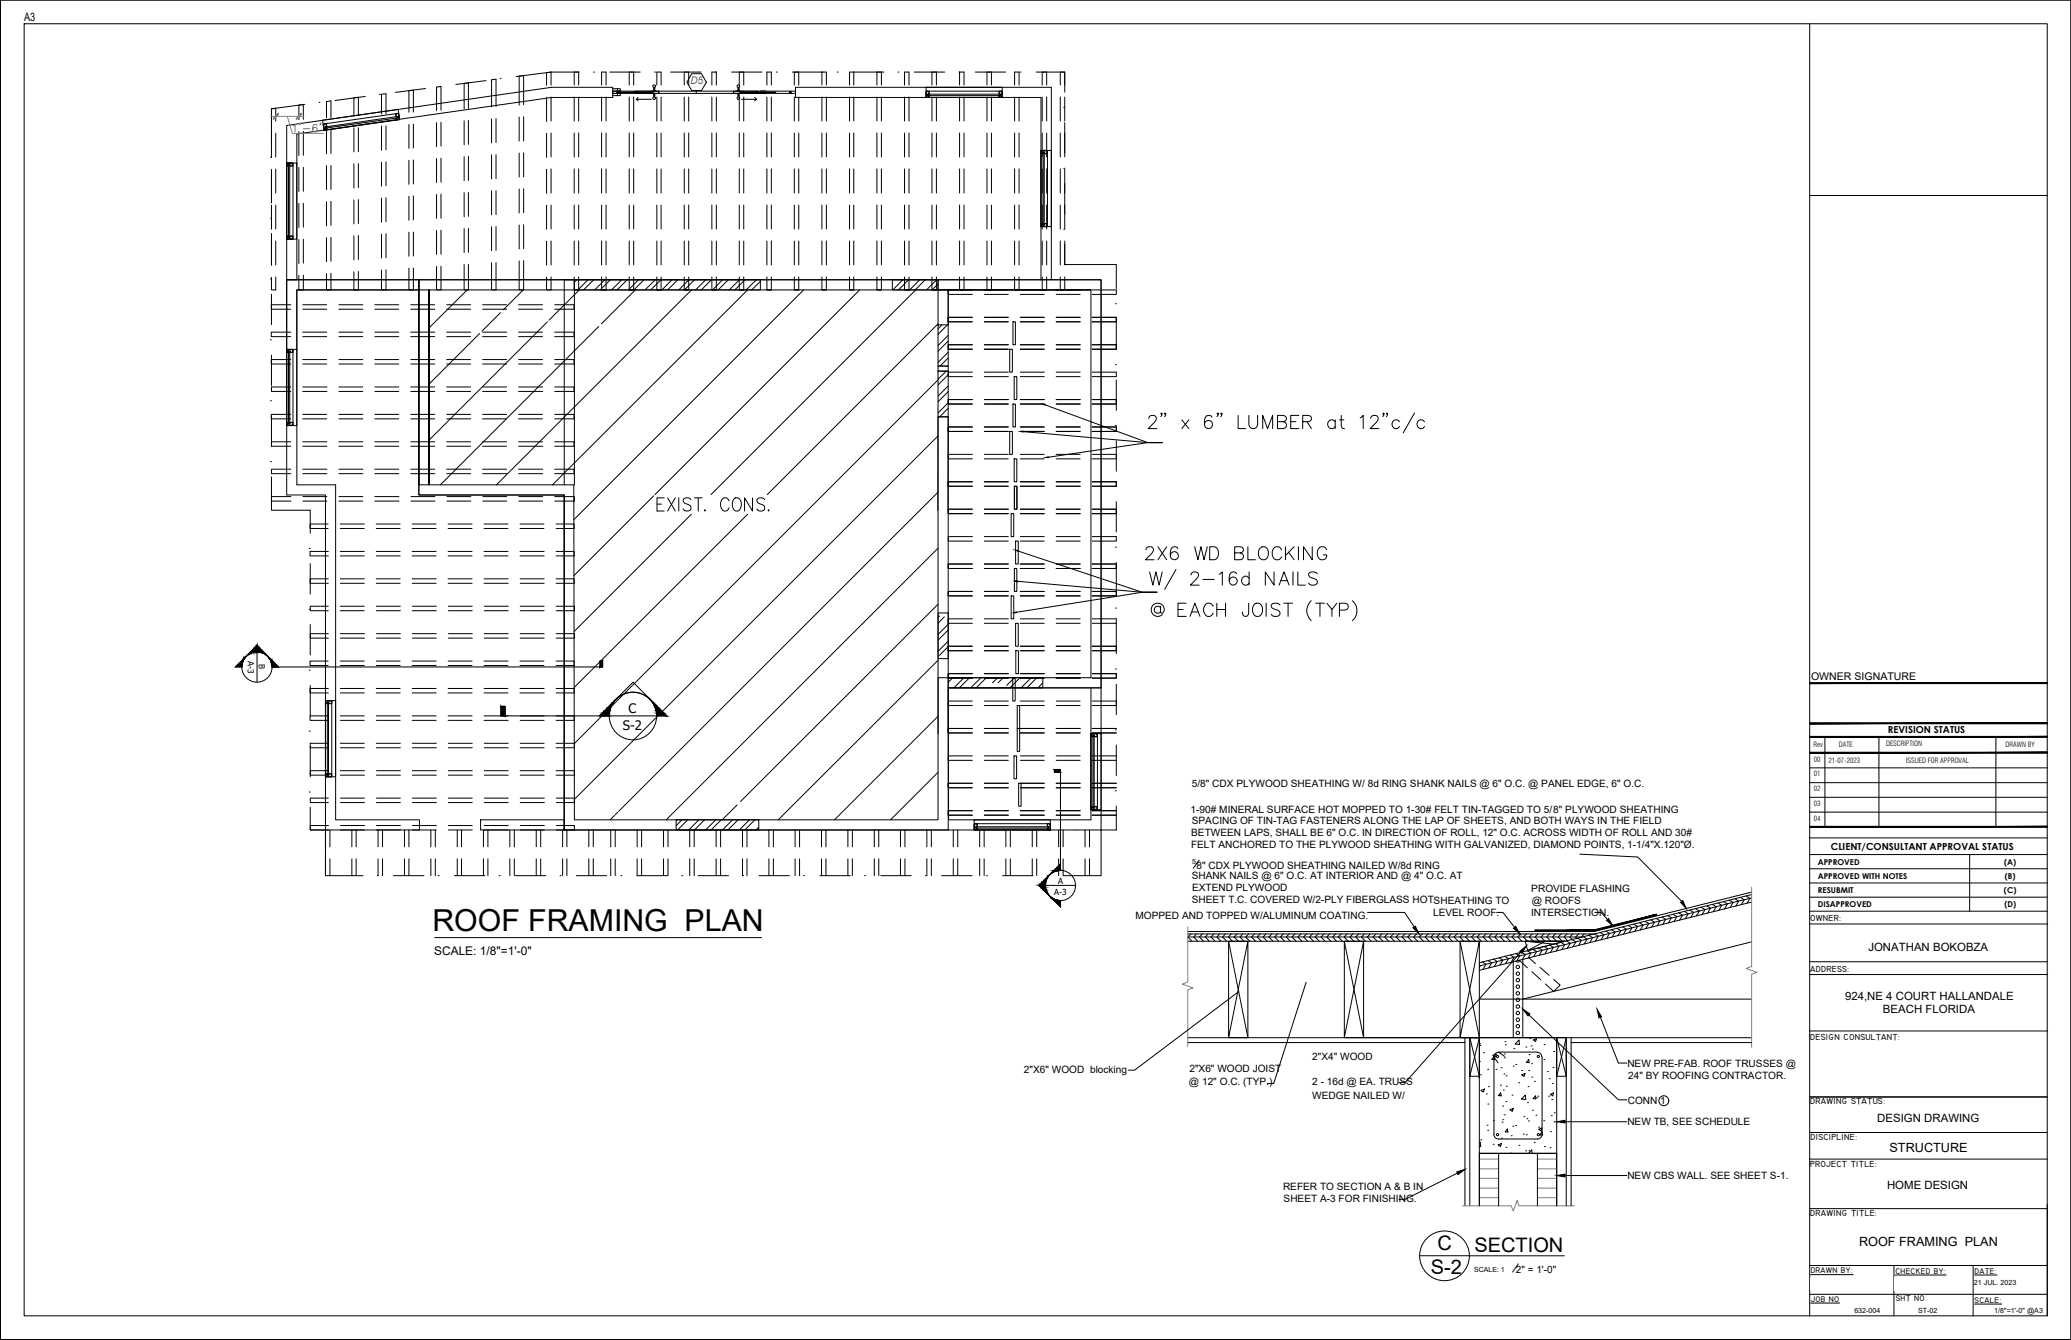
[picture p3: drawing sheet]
<svg xmlns="http://www.w3.org/2000/svg" width="432mm" height="279mm" viewBox="0 0 432 279" stroke-linecap="round" stroke-linejoin="round" font-family="sans-serif">
<defs><g id="words">
<text font-size="6.3" x="90.2" y="194.1">ROOF FRAMING PLAN</text>
<g font-size="4.2">
<text x="299.7" y="260.7">C</text>
<text x="307.4" y="261">SECTION</text>
<text x="298.3" y="265.7">S-2</text>
</g>
<g font-size="2.7">
<text x="131.1" y="148.7">C</text>
<text x="129.9" y="152.2">S-2</text>
</g>
<g font-size="2.6">
<text x="394" y="240.1">STRUCTURE</text>
<text x="387.6" y="259.8">ROOF FRAMING PLAN</text>
</g>
<text font-size="2.5" x="90.5" y="199.2">SCALE: 1/8&quot;=1'-0&quot;</text>
<g font-size="2.4">
<text x="5" y="4.4">A3</text>
<text x="389.6" y="198.3">JONATHAN BOKOBZA</text>
<text x="384.7" y="208.4">924,NE 4 COURT HALLANDALE</text>
<text x="392.6" y="211.3">BEACH FLORIDA</text>
<text x="391.4" y="233.9">DESIGN DRAWING</text>
<text x="393.4" y="247.8">HOME DESIGN</text>
</g>
<text font-size="2.2" fill="#636466" x="143.9" y="17.6">D5</text>
<text font-size="2.2" x="377.6" y="141.9">OWNER SIGNATURE</text>
<g font-size="2.1">
<text x="248.5" y="164.1">5/8&quot; CDX PLYWOOD SHEATHING W/ 8d RING SHANK NAILS @ 6&quot; O.C. @ PANEL EDGE, 6&quot; O.C.</text>
<text x="248.2" y="169.5">1-90# MINERAL SURFACE HOT MOPPED TO 1-30# FELT TIN-TAGGED TO 5/8&quot; PLYWOOD SHEATHING</text>
<text x="248.5" y="171.8">SPACING OF TIN-TAG FASTENERS ALONG THE LAP OF SHEETS, AND BOTH WAYS IN THE FIELD</text>
<text x="248.3" y="176.9">FELT ANCHORED TO THE PLYWOOD SHEATHING WITH GALVANIZED, DIAMOND POINTS, 1-1/4&quot;X.120&quot;Ø.</text>
<text x="248.4" y="174.4">BETWEEN LAPS, SHALL BE 6&quot; O.C. IN DIRECTION OF ROLL, 12&quot; O.C. ACROSS WIDTH OF ROLL AND 30#</text>
<text x="248.5" y="183.3">SHANK NAILS @ 6&quot; O.C. AT INTERIOR AND @ 4&quot; O.C. AT</text>
<text x="248.5" y="185.8">EXTEND PLYWOOD</text>
<text x="249.5" y="181.3">8&quot; CDX PLYWOOD SHEATHING NAILED W/8d RING</text>
<text x="319.3" y="186">PROVIDE FLASHING</text>
<text x="236.7" y="191.6">MOPPED AND TOPPED W/ALUMINUM COATING.</text>
<text x="248.5" y="188.4">SHEET T.C. COVERED W/2-PLY FIBERGLASS HOTSHEATHING TO</text>
<text x="298.8" y="191.1">LEVEL ROOF.</text>
<text x="319.2" y="191.1">INTERSECTION.</text>
<text x="319.4" y="188.5">@ ROOFS</text>
<text x="273.6" y="221.1">2&quot;X4&quot; WOOD</text>
<text x="213.5" y="223.7">2&quot;X6&quot; WOOD blocking</text>
<text x="247.9" y="226.1">@ 12&quot; O.C. (TYP.)</text>
<text x="248" y="223.6">2&quot;X6&quot; WOOD JOIST</text>
<text x="273.6" y="226.1">2 - 16d @ EA. TRUSS</text>
<text x="339.3" y="222.5">NEW PRE-FAB. ROOF TRUSSES @</text>
<text x="339.5" y="225">24&quot; BY ROOFING CONTRACTOR.</text>
<text x="273.6" y="229.1">WEDGE NAILED W/</text>
<text x="339.4" y="230.1">CONN 1</text>
<text x="339.3" y="234.7">NEW TB, SEE SCHEDULE</text>
<text x="339.3" y="245.9">NEW CBS WALL. SEE SHEET S-1.</text>
<text x="267.5" y="248">REFER TO SECTION A &amp; B IN</text>
<text x="267.6" y="250.6">SHEET A-3 FOR FINISHING.</text>
<text x="316.1" y="265.4">2&quot; = 1'-0&quot;</text>
</g>
<g font-size="2">
<text x="393.6" y="152.9">REVISION STATUS</text>
<text x="381.7" y="177.2">CLIENT/CONSULTANT APPROVAL STATUS</text>
</g>
<g font-size="1.8">
<text x="377.4" y="192.1">OWNER:</text>
<text x="377.4" y="202.6">ADDRESS:</text>
<text x="377.4" y="216.8">DESIGN CONSULTANT:</text>
<text x="377.4" y="230.3">DRAWING STATUS:</text>
<text x="377.5" y="237.6">DISCIPLINE:</text>
<text x="377.4" y="243.3">PROJECT TITLE:</text>
<text x="377.4" y="253.5">DRAWING TITLE:</text>
</g>
<g font-size="1.7">
<text x="51.7" y="137.8" transform="rotate(90 51.7 137.8)">A-3</text>
<text x="53.9" y="138.4" transform="rotate(90 53.9 138.4)">B</text>
<text x="220.6" y="184.2">A</text>
<text x="379" y="183.2">APPROVED WITH NOTES</text>
<text x="379" y="180.3">APPROVED</text>
<text x="417.9" y="180.3">(A)</text>
<text x="418" y="183.2">(B)</text>
<text x="219.8" y="186.5">A-3</text>
<text x="379" y="186.1">RESUBMIT</text>
<text x="379" y="189.1">DISAPPROVED</text>
<text x="417.8" y="186.2">(C)</text>
<text x="417.9" y="189.1">(D)</text>
<text x="377.5" y="265.5">DRAWN BY:</text>
<text x="395.2" y="265.6">CHECKED BY:</text>
<text x="411.7" y="265.6">DATE:</text>
<text x="377.5" y="271.4">JOB NO</text>
<text x="395.3" y="271.3">SHT NO</text>
<text x="411.7" y="271.6">SCALE:</text>
</g>
<g font-size="1.5">
<text x="378.1" y="155.7">Rev</text>
<text x="383.4" y="155.8">DATE</text>
<text x="393.2" y="155.6">DESCRIPTION</text>
<text x="418.2" y="155.7">DRAWN BY</text>
<text x="378.2" y="161.9">01</text>
<text x="378.2" y="158.9">00</text>
<text x="381.2" y="159.1">21-07-2023</text>
<text x="397.4" y="159.1">ISSUED FOR APPROVAL</text>
<text x="378.2" y="165">02</text>
<text x="378.2" y="168">03</text>
<text x="378.2" y="171.1">04</text>
<text x="248.5" y="180.2">5</text>
<text x="307.3" y="265.1">SCALE: 1</text>
<text x="377.4" y="268">A.S</text>
<text x="395" y="268">S.A</text>
<text x="411.6" y="267.9">21 JUL. 2023</text>
<text x="386.6" y="273.8">632-004</text>
<text x="399.9" y="273.8">ST-02</text>
<text x="415.8" y="273.8">1/8&quot;=1'-0&quot; @A3</text>
</g>
</g></defs>
<!-- layer: PDF5_DIMS -->
<g fill="none" stroke="#000" stroke-width=".21">
<path d="M250 179.3l-1.2 1.8M329.4 178.1l12.1 .6 9.1 9.3M247.7 195.4h82.2M247.7 196.3h78.7M247.7 194.7h84.7M248.3 194.7l-.6 .7 .8 .9M249.5 194.7l-.6 .7 .8 .9M250.7 194.7l-.6 .7 .9 .9M251.9 194.7l-.6 .7 .8 .9M253.1 194.7l-.6 .7 .9 .9M254.3 194.7l-.6 .7 .9 .9M255.5 194.7l-.6 .7 .9 .9"/>
<path d="M256.2 196.3l4 20.1M256.7 194.7l-.6 .7 .9 .9M257.9 194.7l-.6 .7 .9 .9M259.1 194.7l-.6 .7 .9 .9M260.2 196.3v20.1h-4v-20.1h4l-4 20.1M260.4 194.7l-.7 .7 .9 .9M261.5 194.7l-.6 .7 .9 .9M262.8 194.7l-.7 .7 .9 .9M263.9 194.7l-.5 .7 .8 .9M265.2 194.7l-.7 .7 .9 .9M266.4 194.7l-.6 .7 .8 .9M267.6 194.7l-.6 .7 .8 .9"/>
<path d="M268.8 194.7l-.6 .7 .8 .9M270 194.7l-.6 .7 .9 .9M271.2 194.7l-.6 .7 .8 .9M272.4 194.7l-.6 .7 .9 .9M273.6 194.7l-.6 .7 .9 .9M274.8 194.7l-.6 .7 .9 .9M276.1 194.7l-.7 .7 .9 .9M277.2 194.7l-.6 .7 .9 .9M278.5 194.7l-.7 .7 .9 .9M279.7 194.7l-.7 .7 .9 .9M280.3 196.3l4 20.1M280.9 194.7l-.7 .7 .9 .9"/>
<path d="M282.1 194.7l-.7 .7 .9 .9M283.3 194.7l-.6 .7 .8 .9M284.3 196.3v20.1h-4v-20.1h4l-4 20.1M284.5 194.7l-.7 .7 .9 .9M285.1 190.2h7.8l2 3.1M285.7 194.7l-.6 .7 .8 .9M286.9 194.7l-.6 .7 .8 .9M288.1 194.7l-.6 .7 .8 .9M289.3 194.7l-.6 .7 .9 .9M290.5 194.7l-.6 .7 .8 .9M291.7 194.7l-.6 .7 .9 .9M292.9 194.7l-.6 .7 .9 .9"/>
<path d="M294.1 194.7l-.6 .7 .9 .9M295.4 194.7l-.7 .7 .9 .9M296.5 194.7l-.6 .7 .9 .9M297.8 194.7l-.7 .7 .9 .9M299 194.7l-.7 .7 .9 .9M300.2 194.7l-.6 .7 .8 .9M301.4 194.7l-.7 .7 .9 .9M302.6 194.7l-.6 .7 .8 .9M303.8 194.7l-.7 .7 .9 .9M304.4 196.3l4 20.1-1.9 8M305 194.7l-.6 .7 .8 .9M306.2 194.7l-.6 .7 .9 .9"/>
<path d="M307.4 194.7l-.6 .7 .9 .9M308.4 196.3v20.1h-4v-20.1h4l-4 20.1M308.6 194.7l-.6 .7 .9 .9M309.8 194.7l-.6 .7 .9 .9M311 194.7l-.6 .7 .9 .9M311.4 200l.8 .5-.6 1M312 190.2h1.4l2.4 3.2M312.3 194.7l-.7 .7 .9 .9M312.5 199.7l.9 .5-.7 1M313.4 194.7l-.6 .7 .9 .9M313.7 199.4l.8 .5-.6 1M314.7 194.7l-.7 .7 .9 .9"/>
<path d="M314.9 199.1l.8 .5-.6 1M315.8 194.7l-.6 .7 .9 .9M316.1 198.8l.8 .5-.7 1M317.1 194.7l-.7 .7 .9 .9M317.1 198.5l-24.1 27.2h-1.3M317.2 198.5l.9 .5-.7 1.1M318.3 194.7l-.7 .7 .9 .9M318.4 198.2l.8 .5-.6 1.1M319.5 194.7l-.6 .7 .8 .9M319.6 198l.8 .4-.7 1.1M320.7 194.7l-.7 .7 .9 .9M320.8 197.7l.8 .4-.7 1.1"/>
<path d="M321.9 194.7l-.6 .7 .9 .9-3.7 1.9M321.9 197.4l.8 .4-.6 1.1M323.1 194.7l-.6 .7 .8 .9M323.1 197.1l.8 .4-.6 1.1M324.3 196.8l.8 .5-.7 1M324.3 194.7l-.6 .7 .9 .9M325.5 196.5l.7 .5-.6 1M325.5 194.7l-.6 .7 .9 .9M326.3 196.3h-8.3h8.3l-7.8 1.9-.5-1.9 5.9 .5M326.6 196.2l.8 .5-.6 1M326.7 194.7l-.6 .7 .8 .7M327.9 194.7l-.6 .7 1.3 1-.6 1"/>
<path d="M329 195.6l.7 .5-.6 1M329.1 194.7l-.6 .7 .3 .3M330.1 195.3l.8 .5-.6 1M330.3 194.7l-.6 .7M331.3 195l.8 .5-.6 1.1M331.6 194.7l-.3 .3M332.4 194.7l.8 .5-.6 1.1M332.5 190.2h1.3l1.4 1.5M333.6 194.4l.8 .5-.6 1.1M334.8 194.1l.8 .5-.6 1.1M336 193.8l.8 .5-.7 1.1M337.1 193.5l.8 .6-.6 1"/>
<path d="M338.3 193.3l.8 .5-.6 1M339.5 193l.8 .5-.7 1M340.7 192.7l.8 .5-.7 1M341.8 192.4l.8 .5-.6 1M343 192.1l.8 .5-.6 1M344.2 191.8l.8 .5-.7 1M345.3 191.5l.8 .5-.6 1M346.5 191.2l.8 .5-.6 1M347.7 190.9l.8 .5-.6 1M348.8 190.6l.8 .5-.6 1.1M350 190.3l.8 .5-.6 1.1M351.2 190l.8 .5-.6 1.1"/>
<path d="M352.3 189.7l.8 .5-.5 1.1M353.5 189.5l.8 .4-.6 1.1M354.7 189.2l.8 .5-.6 1M355.9 188.9l.8 .5-.7 1M357 188.6l.8 .5-.6 1M358.2 188.3l.8 .5-.6 1M359.4 188l.8 .5-.7 1M360.6 187.7l.8 .5-.7 1M361.7 187.4l.8 .5-.6 1M362.9 187.1l.8 .5-.6 1M364.1 186.8l.8 .5-.7 1M365.2 187.2l-56.8 14.2"/>
<path d="M365.2 186l-32.8 8.2h-84.7M365.2 188.1l-56.8 14.2M365.2 186.5l-56.8 14.2M365.2 196.4l-47.7 11.9M247.7 216.4h117.5M247.7 217.4h57.7M258.3 206.8l-21.7 16.3h-1.4M272.3 204.8l-6.7 21.1h-1.4M305.4 216.4v35M306.5 216.4h1.9v8h-1.9zM308.4 216.4h16.2v24.1h-16.2zM308.4 201.3h.3l-.3 .4"/>
<path d="M308.4 208.3h56.8M308.7 217.6h.1M308.8 218h.1M309 200.6l.8 .4-.6 1.1M309.5 219.5h.1M310.2 200.3l.8 .4-.6 1.1M312.4 219.4a.99 .99 0 0 0-1 1M313.9 219.8h.1M314 217.2h.1M314.1 217.8h.1M315.8 218.7h.1M316.7 216.9l.1 .9-.9-.1z"/>
<path d="M316.8 200.2l-.2 .4-.5-.2M318.3 218.3h.1M318.8 211.6l18.6 17.7h1.8M319 219.9h.1M319.2 216.5h.1M319.4 218.1h.1M319.7 216.8l.7-.3-.2 .7zM319.7 218.7h.1M320.5 219.4a.99 .99 0 0 1 1 1M320.5 219.4h-8l1.2 .9M322.2 217.8h.1M324.1 219.2h.1"/>
<path d="M324.6 216.4h2v8h-2zM324.6 216.4l2 8M327.6 217.4h37.6M327.6 216.4v35M333.7 212.1l3.7 9.6h1.8M308.4 238.3l.2-.2 .1 1h-.3M308.4 224.4l-1.9-8v35M308.5 224.7h.1M308.7 221.3h.1M308.8 227.4l.7-.3-.2 .6zM308.9 224.1h.1M308.9 237.7h.1"/>
<path d="M310.1 228.1h.1M310.3 234.6h.1M310.4 223h.1M310.4 235.7h.1M310.4 230.2h.1M310.6 226.6h.1M311.2 220l.8-.2-.3 .6zM311.4 236.5a.99 .99 0 0 0 1 1M311.5 220.3l.1 .6h-.6zM311.5 238.6h.1M311.6 233.7h.1M312.1 223h.1"/>
<path d="M312.3 238.7l.8-.3-.3 .7zM312.3 221.6l-.8-1.2v16.1M312.5 237.5h8M312.9 227.9l.1 .6-.6-.1zM313.1 226.3h.1M313.2 222.6h.1M313.3 237.3h.1M313.4 234h.1M313.5 230.6h.1M313.5 233.5h.1M313.6 227.3h.1M313.8 223.9h.1"/>
<path d="M313.8 232.5h.1M313.9 220.6h.1M314.2 239.2h.1M314.2 229.7h.1M314.2 224.3h.1M314.2 226.5h.1M314.3 235.4l.1 .7-.6-.1zM314.8 231.4l.7-.3-.2 .6zM315.3 236.8h.1M315.5 228.3h.1M315.6 234.8h.1M315.7 222.3h.1"/>
<path d="M316.2 234.7h.1M316.3 222h.1M316.9 225.8h.1M316.9 238.8h.1M317.2 224.1l.8-.2-.2 .6zM317.5 223.2h.1M317.8 236.5h.1M317.9 232.8h.1M318 228.3l.1 1-.9-.1zM318.3 239.9h.1M318.4 236.6h.1M318.6 233.3h.1"/>
<path d="M318.7 229.9h.1M318.7 220.9l.2 .7-.7-.1zM318.8 226.6h.1M318.9 233.7h.1M318.9 223.2h.1M319 239.9h.1M319.5 221.8h.1M319.6 224.6h.1M319.7 231.5h.1M320.1 238.2h.1M320.1 228.5l.2 .7-.7-.1zM320.1 225.5h.1"/>
<path d="M320.5 232.5h.1M320.6 228.9h.1M320.8 235.5l.7-.3-.2 .6zM320.8 228.6h.1M321 235h.1M321.5 236.1l.1 .6-.6-.1zM321.5 220.4v16.1a.99 .99 0 0 1-1 1M321.6 236h.1M322.1 233.7h.1M322.1 220.9h.1M322.2 239.1h.1M322.8 223.4h.1"/>
<path d="M323.1 228.6h.1M323.2 224.9h.1M323.3 228.2l.6-.3-.2 .6zM323.4 239.3h.1M323.5 236h.1M323.6 232.6h.1M323.8 229.3h.1M323.9 225.9h.1M324 222.6h.1M324.3 232h.1M324.3 233.9h.1M324.6 224.4l2-8v35"/>
<path d="M326.3 233.9h12.9M303.9 244.6l-10.9 5.5h-1.3M308.4 251.4v-10.9h16.2v10.9M315.2 240.5h.1M318.7 240.5l.7-.7v.7M326.3 245.1h12.9"/>
<circle cx="316.5" cy="212.6" r=".36"/>
<circle cx="316.5" cy="203" r=".36"/>
<circle cx="316.5" cy="211.2" r=".36"/>
<circle cx="316.5" cy="209.9" r=".36"/>
<circle cx="316.5" cy="205.7" r=".36"/>
<circle cx="316.5" cy="214" r=".36"/>
<circle cx="316.5" cy="215.4" r=".36"/>
<circle cx="316.5" cy="208.5" r=".36"/>
<circle cx="316.5" cy="201.6" r=".36"/>
<circle cx="316.5" cy="204.4" r=".36"/>
<circle cx="316.5" cy="207.1" r=".36"/>
<circle cx="312.2" cy="220.3" r=".23"/>
<circle cx="312.2" cy="236.6" r=".23"/>
<circle cx="320.7" cy="220.3" r=".23"/>
<circle cx="320.7" cy="236.6" r=".23"/>
<circle cx="346.9" cy="229.5" r="1.04"/>
</g>
<g fill="#000" stroke="#000" stroke-width=".21">
<path d="M294.6 193.4l.5-.3 .7 1.6zM315.6 193.5l.4-.3 .9 1.5zM316.9 198.4l1.4-1.2-1 1.6zM334.9 191.9l.5-.4 .9 1.5zM350.4 188.1l.5-.3 .7 1.6zM317.5 210.4l1.5 1-.4 .4zM333 210.4l.9 1.6-.5 .2zM324.6 233.9l1.7-.3v.5zM303.7 244.3l1.7-.5-1.4 1.1zM324.6 245.1l1.7-.3v.6z"/>
<path d="M320 193.9v.2l12.3-.2zM320 194.1l12.3-.2 .1 .2zM332.3 193.9l.1 .2 13-3.5zM332.4 194.1l13-3.5v.3z"/>
</g>
<!-- layer: PDF5_GRAIN -->
<g fill="none" stroke="#7f7f7f" stroke-width=".21">
<path d="M247.7 193.3v11.5l-1.2 .4 2.3 .8-1.1 .4v11.8M365.2 185v16.5l-1.1 .4 2.2 .8-1.1 .5v15.2M304.9 251.4h10.2l.4 1.1 .8-2.2 .4 1.1h11.6M308.4 249.7h4.1M308.4 247.7h4.1M308.4 245.7h4.1M308.4 243.7h4.1M308.4 241.7h4.1M320.5 249.7h4.1M320.5 247.7h4.1M320.5 245.7h4.1M320.5 243.7h4.1"/>
<path d="M320.5 241.7h4.1"/>
</g>
<!-- layer: PDF5_BLK -->
<path d="M308.4 251.4v-10.9h16.2v10.9M308.4 240.5h16.2M312.5 240.5v10.9M320.5 240.5v10.9" fill="none" stroke="#000" stroke-width=".21"/>
<!-- layer: PDF5_1-DASHED -->
<path d="M318.8 199.7l1.3 1.2M316.7 200.2l1.8 1.6M319.4 202.6l1.9 1.7M321.1 201.7l1.9 1.7M323.9 204.2l1.4 1.2-1.4 1.3-1.7-1.6" fill="none" stroke="#000" stroke-width=".21"/>
<!-- layer: PDF5_DETAILS-2 -->
<path d="M315.5 200.5v15.9M317.5 200v16.4" fill="none" stroke="#000" stroke-width=".21"/>
<!-- layer: PDF5_3 -->
<g fill="none" stroke="#000" stroke-width=".21">
<path d="M296 261.8h10.4"/>
<circle cx="301.2" cy="261.9" r="5.2"/>
</g>
<!-- layer: PDF5_0 -->
<path d="M306.5 261.8h19.6M316.6 263.5l-1.2 1.7" fill="none" stroke="#333" stroke-width=".25"/>
<!-- layer: WALL -->
<path d="M115 18.2h12.8v2.1h-12.8l-53.1 7.6v30.4h-2.1v-32.1l23.2-3.4M165.9 18.2h53.3v40.1M68.2 27.1h.1M165.9 20.3h51.1v38M87.3 58.3h-27.5v44.9h8.1v69.9h19.6v-2.2h-17.5v-34.9M59.8 72.9v-14.6h27.5v2.2h-25.4v12.4M61.9 60.5v40.6h8.1M227.5 143.4v27.5h-29.7M229.6 143.4v29.7h-31.9M100.2 170.9h17.4v2.2h-17.4z" fill="none" stroke="#000" stroke-width=".21"/>
<!-- layer: window -->
<g fill="none" stroke="#000" stroke-width=".21">
<path d="M193.1 19h15.9v1.3h-15.9zM193.1 19h.7v.6h-.3v.3h.3v.4h-.7zM193.2 19h.5v.6h-.3v.4h.3v.2h-.5zM193.5 19.6h15.1v.3h-15.1zM208.3 19h.7v1.3h-.7v-.4h.3v-.3h-.3zM208.4 19h.5v1.2h-.5v-.2h.2v-.4h-.2zM59.8 34h1.3v15.9h-1.3zM59.8 34h1.3v.6h-.7v-.2h-.2v.2h-.4zM59.8 34h1.2v.6h-.5v-.3h-.4v.3h-.3zM60.2 34.4h.2v15h-.2zM67.4 25.9l15.7-2.3 .2 1.3-15.7 2.3zM67.4 25.9l.7-.2 .1 .7-.3 .1v.2h.3v.4l-.6 .1z"/>
<path d="M67.5 25.9l.5-.1 .1 .6h-.3l.1 .4h.2l.1 .2-.6 .1zM67.9 26.5l14.9-2.2v.3l-14.9 2.1zM82.5 23.7l.6-.1 .2 1.3-.7 .1v-.4h.2v-.3h-.2zM82.6 23.7h.5l.1 1.1-.5 .1v-.2l.2-.1v-.3h-.3zM217 31.4h1.4v15.8h-1.4zM217 31.4h1.4v.6h-.7v-.2h-.2v.2h-.5zM217.1 31.5h1.2v.5h-.5v-.3h-.4v.3h-.3zM217.5 31.8h.2v15.1h-.2zM59.8 49.2h.4v.2h.2v-.2h.7v.7h-1.3zM59.8 49.3h.3v.2h.4v-.2h.5v.5h-1.2zM217 46.6h.5v.3h.2v-.3h.7v.6h-1.4zM217.1 46.7h.3v.2h.4v-.2h.5v.5h-1.2z"/>
<path d="M59.8 72.9h1.3v15.8h-1.3zM59.8 72.9h1.3v.6h-.7v-.3h-.2v.3h-.4zM59.8 72.9h1.2v.5h-.5v-.2h-.4v.2h-.3zM60.2 73.2h.2v15.1h-.2zM59.8 88.1h.4v.2h.2v-.2h.7v.6h-1.3zM59.8 88.1h.3v.3h.4v-.3h.5v.5h-1.2zM67.9 146.1h1.3v15.9h-1.3zM67.9 146.1h1.3v.6h-.7v-.2h-.3v.2h-.3zM67.9 146.1h1.2v.6h-.5v-.3h-.4v.3h-.3zM68.2 146.5h.3v15h-.3zM227.5 153h1.3v15.8h-1.3zM227.5 153h1.3v.6h-.7v-.3h-.2v.3h-.4z"/>
<path d="M227.5 153h1.2v.5h-.5v-.2h-.4v.2h-.3zM227.9 153.3h.2v15.1h-.2zM67.9 161.3h.3v.2h.3v-.2h.7v.7h-1.3zM67.9 161.4h.3v.2h.4v-.2h.5v.5h-1.2zM203.1 171.7h15.9v1.4h-15.9zM203.1 171.7h.7v.7h-.3v.3h.3v.4h-.7zM203.2 171.8h.5v.5h-.2v.4h.2v.3h-.5zM203.5 172.4h15.1v.3h-15.1zM218.4 171.7h.6v1.4h-.6v-.4h.2v-.3h-.2zM218.4 171.8h.5v1.2h-.5v-.3h.3v-.4h-.3zM227.5 168.1h.4v.3h.2v-.3h.7v.7h-1.3zM227.5 168.2h.3v.3h.4v-.3h.5v.5h-1.2z"/>
</g>
<!-- layer: WIN -->
<path d="M193.1 18.2h15.9v2.1h-15.9zM59.8 34h2.1v15.9h-2.1zM67.3 25.1l15.7-2.3 .3 2.1-15.7 2.3zM217 31.4h2.2v15.8h-2.2zM59.8 72.9h2.1v15.8h-2.1zM67.9 146.1h2.1v15.9h-2.1zM227.5 153h2.1v15.8h-2.1zM203.1 170.9h15.9v2.2h-15.9z" fill="none" stroke="#000" stroke-width=".21"/>
<!-- layer: CASITA OUT LINE -->
<g fill="none" stroke="#000" stroke-width=".21">
<path d="M127.7 19h1v.3h.2v.2h-1.2zM127.7 19.5h1M127.7 19h1M127.7 19.9h1M127.7 18.5h1M128.7 19.2l7.4 .1zM128.7 19h.2v.2h-.2zM128.7 18.5h.6v.5h-.6zM128.7 19.5h.6v.4h-.6zM128.9 19h6.5M135.4 19h.7v.2h-.7zM136.1 19h18.2"/>
<path d="M136.1 19.3h-.7v.2M136.1 19v.3M136.2 18.9l-.1 .1M136.2 19.5h.4zM136.2 18.9h.4M136.3 18.6v.3h.2v-.3M136.3 19.6v.2M136.3 19.9h.2M136.3 19.6h.2M136.3 18.2v.3h.2v-.3M136.3 19.5v.1M136.3 19.9v.3"/>
<path d="M136.5 19.6v.2M136.5 19.5v.1M136.5 19.9v.3M136.6 18.9l.1 .1M137.3 19.3l.1-.3h-5v.5h5h-8.5M137.3 19.3h.1M137.4 19.3v.2h27.2M145.2 19v.5M153 19h5v.5h-5.5M153 19v.5M153.7 18.9v.1M153.7 18.9h.1"/>
<path d="M153.8 19.5h.4zM153.8 18.9h.4M153.9 18.6v.3h.2v-.3M153.9 19.6v.2M153.9 19.6h.2M153.9 18.2v.3h.2v-.3M153.9 19.5v.1M154.1 19.6v.2M154.1 19.9h-.2v.3M154.1 19.5v.1M154.1 19.9v.3M154.2 18.9v.1"/>
<path d="M154.3 19.2l7.5 .1zM154.3 19.5h.1M154.3 19.3h.7v.2M154.3 19v.3M154.3 19h.7v.2h-.7zM155 19h9.6M158.5 19h1.2M164.6 19.3h.3v-.3h1v.5h-1.3zM164.6 19h.3v.2h-.3zM133.1 20.3l-.4 .4M135.8 20.7h-3.1l.4 .3M154.6 20.7h3.1"/>
<path d="M157.4 20.3l.3 .4-.3 .3M213.3 90l26 2.3h3.1M217.9 84.4l21.4 7.9h3.1M242.4 92.3h-3.1l-20.7 3M212.3 114.9l25.9 8.6h3M212.1 121.2l26.1 2.3h3M241.2 123.5h-3l-26.3 4.2"/>
<circle cx="136.4" cy="18" r=".28"/>
<circle cx="153.9" cy="18" r=".28"/>
<circle cx="136.4" cy="20.5" r=".28"/>
<circle cx="153.9" cy="20.5" r=".28"/>
</g>
<!-- layer: SEC -->
<path d="M144.2 15.4h2.1l1 1.7-1 1.8h-2.1l-1-1.8z" fill="none" stroke="#000" stroke-width=".21"/>
<!-- layer: NEW walls -->
<g fill="none" stroke="#000" stroke-width=".21">
<path d="M79.3 19.7h.1M88.7 18.5l-6.3 .8M91.9 18h.1M101.3 16.8l-6.3 .8M104.5 16.4h.1M115 18.2l-32 4.6M120.8 15h-6l-7.2 1M124 15h.1M127.1 15h6.4M136.7 15h.1M139.8 15h6.4M149.4 15h.1"/>
<path d="M152.5 15h6.4M162.1 15h.1M165.2 15h6.4M165.9 18.2v2.1M174.8 15h.1M177.9 15h6.4M187.5 15h.1M190.6 15h6.4M200.2 15h.1M203.3 15h6.4M212.9 15h.1M216 15h6v4.2"/>
<path d="M56.6 32.8h.1M56.6 36v6.3M63.5 21.8l-6.9 .9v6.9M66.7 21.3h.1M76.2 20.1l-6.3 .9M222 22.4h.1M222 35.1h.1M222 25.6v6.3M222 38.3v6.3M56.6 58.2h.1M56.6 45.5h.1M56.6 48.7v6.3"/>
<path d="M87.3 58.3h142.3v85.1h-31.9v29.7h-80.1v-69.9h-30.3zM87.3 58.3v42.8M119.8 58.3h38.7v2.2h-38.7zM120.3 58.3l-.5 .5M122.6 58.3l-2.1 2.2M123.8 58.3l-2.1 2.2M126.1 58.3l-2.1 2.2M127.3 58.3l-2.2 2.2M129.6 58.3l-2.1 2.2M130.8 58.3l-2.1 2.2M133.1 58.3l-2.1 2.2M134.3 58.3l-2.1 2.2"/>
<path d="M136.6 58.3l-2.1 2.2M137.8 58.3l-2.1 2.2M140.1 58.3l-2.1 2.2M141.3 58.3l-2.1 2.2M143.6 58.3l-2.1 2.2M144.8 58.3l-2.1 2.2M147.2 58.3l-2.2 2.2M148.3 58.3l-2.1 2.2M150.7 58.3l-2.2 2.2M151.8 58.3l-2.1 2.2M154.2 58.3l-2.1 2.2M155.3 58.3l-2.1 2.2"/>
<path d="M157.7 58.3l-2.1 2.2M158.5 58.7l-1.8 1.8M186.1 58.3h9.5v2.2h-9.5zM188.3 58.3l-2.2 2.2M189.4 58.3l-2.1 2.2M191.8 58.3l-2.1 2.2M192.9 58.3l-2.1 2.2M195.3 58.3l-2.1 2.2M195.6 59.2l-1.3 1.3M195.6 58.3v9.4M222 47.8h.1M222 51v4.2h10.7v5"/>
<path d="M56.6 70.9h.1M56.6 61.3v6.4M56.6 74v6.4M61.9 60.5h25.4M89.5 60.5h138v80.8h-31.9v29.6h-75.8l-.2-69.8h-30.1zM89.5 60.5v40.6h-2.2v-40.6h2.2v40.6M97.4 60.5l-7.9 7.9M100 69.6l-10.5 10.5M104.4 65.2l-3.9 3.8M109.1 60.5l-4.2 4.1M114.1 67.1l-24.6 24.7M120.8 60.5l-6.3 6.3"/>
<path d="M124.8 68.1l-33 33M132.5 60.5l-7.1 7M144.2 60.5l-40.7 40.6M155.9 60.5l-40.7 40.6M167.6 60.5l-47.9 47.8M179.2 60.5l-42.6 42.6M190.9 60.5l-42.6 42.6M195.6 67.7h2.1v8.6h-2.1zM195.6 77.4h2.1v9.5h-2.1zM195.6 76.3h2.1v1.1h-2.1zM195.6 67.5l-35.6 35.6M195.6 79.2l-75.8 75.8"/>
<path d="M195.6 60.5h31.9M196.4 67.7l-.8 .9M197.3 77.4l-1.7 1.7M197.5 67.7l-1.9 2M197.7 60.5v7.2M197.7 69.9l-2.1 2.2M197.7 73.4l-2.1 2.2M197.7 71.1l-2.1 2.1M197.7 74.6l-1.7 1.7M197.7 78.1l-2.1 2.2M210.5 72.8h.6v4.8h-.6zM211.2 67.1h.5v4.8h-.5z"/>
<path d="M211.5 78.5h.5v4.8h-.5zM232.7 63.3h.1M232.7 76h.1M232.7 66.5v6.4M232.7 79.2v6.4M56.6 99.4v7h8.1v4.8M56.6 96.3h.1M56.6 83.6h.1M56.6 86.7v6.4M195.6 90.9l-75.8 75.8M195.6 86.9v66.1M197.7 86.9v66.1"/>
<path d="M197.7 80.5l-2.1 2.1M197.7 84l-2.1 2.1M197.7 81.7l-2.1 2.1M197.7 85.1l-1.8 1.8M210.5 90h.6v4.7h-.6zM211.2 84.2h.5v4.8h-.5zM211.5 95.7h.5v4.8h-.5zM232.7 88.7h.1M232.7 91.9v6.4M64.7 114.3h.1M64.7 117.5v6.4M70 101.1v34.9"/>
<path d="M117.6 101.1v-42.8h2.2v42.8M117.6 103.2v69.9M136.3 103.4l-16.6 16.6M137 105.1h.9M138.5 103.8h-1.5v2.8h1.5M139.2 103.8l1.6 2.8M140.8 103.8l-1.6 2.8M141.5 103.8v2.8M144.1 104.2a.88 .88 0 0 0-.9-.4 .88 .88 0 0 0-.7 .6l.2 .5 .9 .3a.68 .68 0 0 1 .5 .7 .68 .68 0 0 1-.6 .7l-.8-.2-.2-.3M144.1 107.2l-24.4 24.5M144.8 103.8h1.6M145.6 103.8v2.8"/>
<path d="M147 106.3l-.1 .1 .1 .2 .1-.2M152 104.4a.82 .82 0 0 0-.8-.6 .82 .82 0 0 0-.8 .6 1.67 1.67 0 0 0 .6 2.2 .82 .82 0 0 0 1-.7M152.9 104.2a.91 .91 0 0 1 1.1-.3 .91 .91 0 0 1 .6 1 1.27 1.27 0 0 1-1.2 1.7 1.81 1.81 0 0 1-.5-2.4zM155.9 107.2l-36.2 36.1M156.9 103.8v2.8l-1.7-2.8v2.8M159.4 104.2a.88 .88 0 0 0-.9-.4 .88 .88 0 0 0-.7 .6l.2 .5 1 .3a.68 .68 0 0 1 .4 .7 .68 .68 0 0 1-.5 .7l-.9-.2-.2-.3M160.3 106.3l-.2 .1 .2 .2 .1-.2M195.6 106.4v-19.5h2.1v19.5M195.6 102.6l-66.6 66.6M195.6 114.3l-56.7 56.6M210.8 107.1h.6v4.8h-.6zM211.5 101.4h.5v4.8h-.5z"/>
<path d="M211.5 118.5h.5v4.8h-.5zM211.8 112.8h.5v4.8h-.5zM232.7 101.4h.1M232.7 114.1h.1M232.7 104.6v6.3M232.7 117.3v6.3M64.7 139.7h.1M64.7 127h.1M64.7 130.2v6.4M195.6 127.8h2.1v9.5h-2.1zM195.6 126l-41.2 41.1M195.6 137.7l-33.3 33.2"/>
<path d="M195.9 128.4l-.3 .4M196.9 128.6l-1.3 1.4M197.7 130.2l-2.1 2.1M197.7 133.7l-2.1 2.1M197.7 131.4l-2.1 2.1M197.7 134.8l-1.8 1.9M210.8 124.2h.6v4.8h-.6zM211.8 130h.5v4.7h-.5zM211.8 135.7h.5v4.8h-.5zM232.7 126.8h.1M232.7 139.5h.1M232.7 130v6.3"/>
<path d="M64.7 152.4h.1M64.7 142.9v6.4M64.7 155.6v6.4M195.6 149.4l-21.6 21.5M197.7 141.3h19.7v2.1h-19.7zM198.7 141.3l-1 1M201 141.3l-2.1 2.1M202.1 141.3l-2.1 2.1M204.5 141.3l-2.1 2.1M205.7 141.3l-2.2 2.1M208 141.3l-1.1 1.1M209.2 141.3l-1.1 1.1"/>
<path d="M211.2 141.4h.5v4.8h-.5zM211.4 157.6h.6v4.8h-.6zM211.5 141.3l-1.6 1.6M212.1 147.1h.5v4.8h-.5zM212.1 151.9h.5v4.8h-.5zM212.7 141.3l-2.1 2.1M215 141.3l-2.1 2.1M216.2 141.3l-2.1 2.1M217.4 142.4l-1 1M232.7 152.2h.1M232.7 142.7v6.3M232.7 155.4v6.3"/>
<path d="M64.7 168.3v4.8h3.2v9.5h7.8M64.7 165.1h.1M128.1 170l-.9 .9M128.8 169.3l-.5 .6M141 170.9h17.2v2.2h-17.2zM142.2 170.9l-1.2 1.3M143.4 170.9l-2.1 2.2M145.7 170.9l-2.1 2.2M146.9 170.9l-2.1 2.2M149.2 170.9l-2.1 2.2M150.4 170.9l-2.1 2.2M152.7 170.9l-2.1 2.2"/>
<path d="M153.7 167.9l-3.1 3M153.9 170.9l-2.1 2.2M156.3 170.9l-2.2 2.2M157.4 170.9l-2.1 2.2M158.2 172.5l-.6 .6M195.6 161l-9.9 9.9M197.8 170.9l-.1-27.5h31.9v-85.1h-142.3v44.9h30.3v69.9h80.1M212.4 163.3h.5v4.8h-.5zM232.7 164.9h.1M232.7 168.1v5h-3.1v9.5h-7.9M78.9 182.6h.1M82 182.6h6.4"/>
<path d="M91.6 182.6h.1M94.7 182.6h6.4M104.3 182.6h.1M107.4 182.6h6.4M117 182.6h.1M120.1 182.6h6.4M129.7 182.6h.1M132.8 182.6h6.4M142.4 182.6h.1M145.5 182.6h6.4M155.1 182.6h.1M158.2 182.6h6.4"/>
<path d="M167.8 182.6h.1M170.9 182.6h6.4M180.5 182.6h.1M183.6 182.6h6.4M193.2 182.6h.1M196.3 182.6h6.4M205.9 182.6h.1M209 182.6h6.4M218.6 182.6h.1"/>
</g>
<!-- layer: 0 -->
<path d="M195.6 60.5h31.9" fill="none" stroke="#000" stroke-width=".21"/>
<!-- layer: PDF4_0 -->
<g fill="none" stroke="#000" stroke-width=".21">
<path d="M53.6 135.9v6.3M125.1 137.8h.5v1.3h-.5zM125.6 139.1h-68.8h1.3l-4.5-4.5-4.5 4.5h1.3a3.2 3.2 0 0 1 3.2-3.2 3.2 3.2 0 0 1 3.1 3.2M104.4 149.3h34.6l-7-7.1-7 7.1h2M104.4 147.3h.9v2h-.9zM136.9 149.3a5 5 0 0 0-4.9-4.9 5 5 0 0 0-5 4.9M219.8 160.4h1.3v.6h-1.3zM221.1 160.4v21v-1.3l-4.5 4.5 4.5 4.5v-1.3M90.6 195.5h68.2M217.9 184.6h6.4M221.1 181.5a3.2 3.2 0 0 0-3.2 3.1 3.2 3.2 0 0 0 3.2 3.2"/>
<circle cx="53.6" cy="139.1" r="3.2"/>
<circle cx="132" cy="149.3" r="5"/>
<circle cx="221.1" cy="184.6" r="3.2"/>
</g>
<!-- layer: B     7 - Framing Plan _ Main Roof.line_A_Pen_No__241 -->
<g fill="none" stroke="#000" stroke-width=".21">
<path d="M114.9 17.7v-2.7l-.9 .2v2.6M119.7 17.7v-2.7h1v2.7M125.4 17.7v-2.7h1v2.7M131.2 17.7v-2.7h.9v2.7M136.9 17.7v-2.7h.9v2.7M142.7 17.7v-2.7h.9v2.7M148.4 17.7v-2.7h1v2.7M154.1 17.7v-2.7h1v2.7M159.9 17.7v-2.7h.9v2.7M165.6 17.7v-2.7h.9v2.7M171.4 17.7v-2.7h.9v2.7M177.1 17.7v-2.7h.9v2.7"/>
<path d="M182.8 17.7v-2.7h1v2.7M188.6 17.7v-2.7h.9v2.7M194.3 17.7v-2.7h.9v2.7M200.1 17.7v-2.7h.9v2.7M205.8 17.7v-2.7h.9v2.7M211.5 17.7v-2.7h1v2.7M217.3 17.7v-2.7h.9v2.7M221.1 17.7v-2.7h.9v2.7M56.6 27.8v5M56.6 35.3v5M57.5 25.3v-2.7l-.9 .1v2.6M57.5 27.8v5"/>
<path d="M57.5 35.3v5M62.3 27.4v5M62.3 34.9v5M63.2 24.9v-3.1l-.9 .1v3M63.2 27.4v5M63.2 34.9v5M68.1 27.1v4.9M68.1 34.5v5M69 24.5v-3.5l-.9 .2v3.4M69 27v5M69 34.5v5M73.8 26.7v5"/>
<path d="M73.8 34.2v5M74.7 24.1v-3.8l-.9 .1v3.8M74.7 26.6v5M74.7 34.1v5M79.5 26.3v5M79.5 33.8v5M80.5 23.7v-4.1h-1v4.2M80.5 26.2v5M80.5 33.7v5M85.3 26v4.9M85.3 33.4v5M86.2 23.4v-4.6l-.9 .1v4.5"/>
<path d="M86.2 25.9v5M86.2 33.4v5M91 25.6v5M91 33.1v5M91.9 23v-5l-.9 .2v4.9M91.9 25.5v5M91.9 33v5M96.8 25.2v5M96.8 32.7v5M97.7 22.6v-5.3l-.9 .1v5.3M97.7 25.1v5M97.7 32.6v5"/>
<path d="M102.5 24.8v5M102.5 32.3v5M102.5 39.8v5M103.4 22.2v-5.7l-.9 .1v5.7M103.4 24.7v5M103.4 32.3v5M103.4 39.8v4.9M108.2 24.4v5M108.2 31.9v5M108.2 39.4v5M109.2 21.8v-6l-1 .1v6M109.2 24.3v5.1"/>
<path d="M109.2 31.9v5M109.2 39.4v5M114 20.3v5M114 27.8v5M114 35.3v5M114.9 20.2v5M114.9 27.7v5M114.9 35.2v5.1M119.7 20.2v5M119.7 27.7v5M119.7 35.2v5.1M120.7 20.2v5"/>
<path d="M120.7 27.7v5M120.7 35.2v5.1M125.4 20.2v5M125.4 27.7v5M125.4 35.2v5.1M126.4 20.2v5M126.4 27.7v5M126.4 35.2v5.1M131.2 20.2v5M131.2 27.7v5M131.2 35.2v5.1M132.1 20.2v5"/>
<path d="M132.1 27.7v5M132.1 35.2v5.1M136.9 20.2v5M136.9 27.7v5M136.9 35.2v5.1M137.8 20.2v5M137.8 27.7v5M137.8 35.2v5.1M142.7 20.2v5M142.7 27.7v5M142.7 35.2v5.1M143.6 20.2v5"/>
<path d="M143.6 27.7v5M143.6 35.2v5.1M148.4 20.2v5M148.4 27.7v5M148.4 35.2v5.1M149.4 20.2v5M149.4 27.7v5M149.4 35.2v5.1M154.1 20.2v5M154.1 27.7v5M154.1 35.2v5.1M155.1 20.2v5"/>
<path d="M155.1 27.7v5M155.1 35.2v5.1M159.9 20.2v5M159.9 27.7v5M159.9 35.2v5.1M160.8 20.2v5M160.8 27.7v5M160.8 35.2v5.1M165.6 20.2v5M165.6 27.7v5M165.6 35.2v5.1M166.5 20.2v5"/>
<path d="M166.5 27.7v5M166.5 35.2v5.1M171.4 20.2v5M171.4 27.7v5M171.4 35.2v5.1M172.3 20.2v5M172.3 27.7v5M172.3 35.2v5.1M177.1 20.2v5M177.1 27.7v5M177.1 35.2v5.1M178 20.2v5"/>
<path d="M178 27.7v5M178 35.2v5.1M182.8 20.2v5M182.8 27.7v5M182.8 35.2v5.1M183.8 20.2v5M183.8 27.7v5M183.8 35.2v5.1M188.6 20.2v5M188.6 27.7v5M188.6 35.2v5.1M189.5 20.2v5"/>
<path d="M189.5 27.7v5M189.5 35.2v5.1M194.3 20.2v5M194.3 27.7v5M194.3 35.2v5.1M195.2 20.2v5M195.2 27.7v5M195.2 35.2v5.1M200.1 20.2v5M200.1 27.7v5M200.1 35.2v5.1M201 20.2v5"/>
<path d="M201 27.7v5M201 35.2v5.1M205.8 20.2v5M205.8 27.7v5M205.8 35.2v5.1M206.7 20.2v5M206.7 27.7v5M206.7 35.2v5.1M211.5 20.2v5M211.5 27.7v5M211.5 35.2v5.1M212.5 20.2v5"/>
<path d="M212.5 27.7v5M212.5 35.2v5.1M217.3 20.2v5M217.3 27.7v5M217.3 35.2v5.1M218.2 20.2v5M218.2 27.7v5M218.2 35.2v5.1M221.1 20.2v5M221.1 27.7v5M221.1 35.2v5.1M222 20.2v5"/>
<path d="M222 27.7v5M222 35.2v5.1M56.6 42.8v5M56.6 50.3v5M57.5 57.7v2.8h-.9v-2.7M57.5 42.8v5M57.5 50.2v5M62.3 42.4v5M62.3 50v4.9M63.2 57.4v3.1h-.9v-3.1M63.2 42.4v5M63.2 49.9v5"/>
<path d="M68.1 42.1v5M68.1 49.6v5M69 57v3.5h-.9v-3.4M69 42v5M69 49.5v5M73.8 41.7v5M73.8 49.2v5M74.7 56.6v3.9h-.9v-3.8M74.7 41.6v5M74.7 49.1v5M79.5 41.3v5M79.5 48.8v5"/>
<path d="M80.5 56.3v4.2h-1v-4.2M80.5 41.2v5M80.5 48.7v5.1M85.3 40.9v5M85.3 48.4v5M86.2 55.9v4.6h-.9v-4.6M86.2 40.9v4.9M86.2 48.4v5M91 40.6v5M91 48v5M91.9 55.5v5h-.9v-5M91.9 40.5v5"/>
<path d="M91.9 48v5M96.8 40.2v5M96.8 47.7v5M97.7 55.1v5.4h-.9v-5.3M97.7 40.1v5M97.7 47.6v5M102.5 47.3v5M103.4 54.7v5.8h-.9v-5.7M103.4 47.2v5M108.2 46.9v5M109.2 54.4v6.1h-1v-6.1M109.2 46.9v5"/>
<path d="M114 42.8v5M114 50.3v5M114.9 57.7v2.8h-.9v-2.7M114.9 42.8v5M114.9 50.2v5M119.7 57.7v2.8h1v-2.8M119.7 42.8v5M119.7 50.2v5M120.7 42.8v5M120.7 50.2v5M125.4 57.7v2.8h1M125.4 42.8v5"/>
<path d="M125.4 50.2v5M126.4 42.8v5M126.4 50.2v5M126.4 57.7v2.8M131.2 57.7v2.8h.9M131.2 42.8v5M131.2 50.2v5M132.1 42.8v5M132.1 50.2v5M132.1 57.7v2.8M136.9 57.7v2.8h.9M136.9 42.8v5"/>
<path d="M136.9 50.2v5M137.8 42.8v5M137.8 50.2v5M137.8 57.7v2.8M142.7 57.7v2.8h.9M142.7 42.8v5M142.7 50.2v5M143.6 42.8v5M143.6 50.2v5M143.6 57.7v2.8M148.4 57.7v2.8h1M148.4 42.8v5"/>
<path d="M148.4 50.2v5M149.4 42.8v5M149.4 50.2v5M149.4 57.7v2.8M154.1 57.7v2.8h1M154.1 42.8v5M154.1 50.2v5M155.1 42.8v5M155.1 50.2v5M155.1 57.7v2.8M159.9 57.7v2.8h.9M159.9 42.8v5"/>
<path d="M159.9 50.2v5M160.8 42.8v5M160.8 50.2v5M160.8 57.7v2.8M165.6 57.7v2.8h.9M165.6 42.8v5M165.6 50.2v5M166.5 42.8v5M166.5 50.2v5M166.5 57.7v2.8M171.4 57.7v2.8h.9M171.4 42.8v5"/>
<path d="M171.4 50.2v5M172.3 42.8v5M172.3 50.2v5M172.3 57.7v2.8M177.1 57.7v2.8h.9M177.1 42.8v5M177.1 50.2v5M178 42.8v5M178 50.2v5M178 57.7v2.8M182.8 57.7v2.8h1M182.8 42.8v5"/>
<path d="M182.8 50.2v5M183.8 42.8v5M183.8 50.2v5M183.8 57.7v2.8M188.6 57.7v2.8h.9M188.6 42.8v5M188.6 50.2v5M189.5 42.8v5M189.5 50.2v5M189.5 57.7v2.8M194.3 57.7v2.8h.9M194.3 42.8v5"/>
<path d="M194.3 50.2v5M195.2 42.8v5M195.2 50.2v5M195.2 57.7v2.8M200.1 57.7v2.8h.9M200.1 42.8v5M200.1 50.2v5M201 42.8v5M201 50.2v5M201 57.7v2.8M205.8 57.7v2.8h.9v-2.8M205.8 42.8v5"/>
<path d="M205.8 50.2v5M206.7 42.8v5M206.7 50.2v5M211.5 57.7v2.8h1M211.5 42.8v5M211.5 50.2v5M212.5 42.8v5M212.5 50.2v5M212.5 57.7v2.8M217.3 57.7v2.8h.9M217.3 42.8v5M217.3 50.2v5"/>
<path d="M218.2 42.8v5M218.2 50.2v5M218.2 57.7v2.8M221.1 57.7v2.8h.9v-2.8M221.1 42.8v5M221.1 50.2v5M222 42.8v5M222 50.2v5M60.6 75h-4v.9h4M60.6 69.3h-4v.9h4M60.6 63.5h-4v1h4M63.1 75h5"/>
<path d="M63.1 75.9h5M63.1 69.3h5M63.1 70.2h5M63.1 63.5h5M63.1 64.5h5M70.7 75h4.9M70.7 75.9h4.9M70.7 69.3h4.9M70.7 70.2h4.9M70.7 63.5h4.9M70.7 64.5h4.9M78.1 75h5"/>
<path d="M78.1 75.9h5M78.1 69.3h5M78.1 70.2h5M78.1 63.5h5M78.1 64.5h5M85.6 75h5M85.6 75.9h5M85.6 69.3h5M85.6 70.2h5M85.6 63.5h5M85.6 64.5h5M93.1 75h5"/>
<path d="M93.1 75.9h5M93.1 69.3h5M93.1 70.2h5M93.1 63.5h5M93.1 64.5h5M100.6 75h5M100.6 75.9h5M100.6 69.3h5M100.6 70.2h5M100.6 63.5h5M100.6 64.5h5M108.1 75h5"/>
<path d="M108.1 75.9h5M108.1 69.3h5M108.1 70.2h5M108.1 63.5h5M108.1 64.5h5M115.7 75h4v.9h-4M115.7 69.3h4v.9h-4M115.7 63.5h4v1h-4M125.4 60.5h1M131.2 60.5h.9M136.9 60.5h.9M142.7 60.5h.9"/>
<path d="M148.4 60.5h1M154.1 60.5h1M159.9 60.5h.9M165.6 60.5h.9M171.4 60.5h.9M177.1 60.5h.9M182.8 60.5h1M188.6 60.5h.9M194.3 60.5h.9M200.1 60.5h.9M202.7 66.2h-5v.9h5M202.7 60.5h-5v.9h5"/>
<path d="M202.7 71.9h-5v.9h5M202.7 77.6h-5v.9h5M205.2 60.5h5M205.2 66.2h5M205.2 67.1h5M205.2 61.4h5M205.2 71.9h5M205.2 72.8h5M205.2 77.6h5M205.2 78.5h5M211.5 60.5h1M212.7 60.5h5.5"/>
<path d="M212.7 66.2h5M212.7 67.1h5M212.7 61.4h5M212.7 71.9h5M212.7 72.8h5M212.7 77.6h5M212.7 78.5h5M220.2 60.5h5M220.2 66.2h5M220.2 67.1h5M220.2 61.4h5M220.2 71.9h5"/>
<path d="M220.2 72.8h5M220.2 77.6h5M220.2 78.5h5M227.7 66.2h5v.9h-5M227.7 60.5h5v.9h-5M227.7 71.9h5v.9h-5M227.7 77.6h5v.9h-5M60.6 97.8h-4v1h4M60.6 92.1h-4v.9h4M60.6 86.4h-4v.9h4M60.6 80.7h-4v.9h4M63.1 97.8h5.1"/>
<path d="M63.1 98.8h5.1M63.1 92.1h5.1M63.1 93h5.1M63.1 86.4h5M63.1 87.3h5M63.1 80.7h5.1M63.1 81.6h5.1M70.7 97.8h4.9M70.7 98.8h4.9M70.7 92.1h4.9M70.7 93h4.9M70.7 86.4h4.9"/>
<path d="M70.7 87.3h4.9M70.7 80.7h4.9M70.7 81.6h4.9M78.1 97.8h5M78.1 98.8h5M78.1 92.1h5M78.1 93h5M78.1 86.4h5M78.1 87.3h5M78.1 80.7h5M78.1 81.6h5M85.6 97.8h5"/>
<path d="M85.6 98.8h5M85.6 92.1h5M85.6 93h5M85.6 86.4h5M85.6 87.3h5M85.6 80.7h5M85.6 81.6h5M93.1 97.8h5M93.1 98.8h5M93.1 92.1h5M93.1 93h5M93.1 86.4h5"/>
<path d="M93.1 87.3h5M93.1 80.7h5M93.1 81.6h5M100.6 97.8h5M100.6 98.8h5M100.6 92.1h5M100.6 93h5M100.6 86.4h5M100.6 87.3h5M100.6 80.7h5M100.6 81.6h5M108.1 97.8h5.1"/>
<path d="M108.1 98.8h5.1M108.1 92.1h5.1M108.1 93h5.1M108.1 86.4h5M108.1 87.3h5M108.1 80.7h5.1M108.1 81.6h5.1M115.7 97.8h4v1h-4M115.7 92.1h4v.9h-4M115.7 86.4h4v.9h-4M115.7 80.7h4v.9h-4M202.7 83.3h-5v.9h5"/>
<path d="M202.7 89h-5v1h5M202.7 94.7h-5v1h5M205.2 83.3h5M205.2 84.2h5M205.2 89h5M205.2 90h5M205.2 94.7h5M205.2 95.7h5M212.7 83.3h5M212.7 84.2h5M212.7 89h5M212.7 90h5"/>
<path d="M212.7 94.7h5M212.7 95.7h5M220.2 83.3h5M220.2 84.2h5M220.2 89h5M220.2 90h5M220.2 94.7h5M220.2 95.7h5M227.7 83.3h5v.9h-5M227.7 89h5v1h-5M227.7 94.7h5v1h-5M60.7 103.5h-4.1v1h4.1"/>
<path d="M63.2 103.5h5M63.2 104.5h5M68.4 109.3h-3.8v.9h3.8M68.5 115h-3.9v.9h3.9M70.7 103.5h4.9M70.7 104.5h4.9M71 115h4.9M71 115.9h4.9M71 109.3h4.9M71 110.2h4.9M78.1 103.5h5.1M78.1 104.5h5.1"/>
<path d="M78.4 115h5M78.4 115.9h5M78.4 109.3h5M78.4 110.2h5M85.7 103.5h5M85.7 104.5h5M85.9 115h5M85.9 115.9h5M85.9 109.3h5M85.9 110.2h5M93.2 103.5h5M93.2 104.5h5"/>
<path d="M93.4 115h5M93.4 115.9h5M93.4 109.3h5M93.4 110.2h5M100.7 103.5h5M100.7 104.5h5M100.9 115h5M100.9 115.9h5M100.9 109.3h5M100.9 110.2h5M108.2 103.5h5M108.2 104.5h5"/>
<path d="M108.4 115h5.1M108.4 115.9h5.1M108.4 109.3h5M108.4 110.2h5M115.7 103.5h4.1v1h-4.1M116 115h3.7v.9h-3.7M116 109.3h3.7v.9h-3.7M202.7 100.5h-5v.9h5M202.7 106.2h-5v.9h5M202.7 111.9h-5v.9h5M202.7 117.6h-5v.9h5M205.2 100.5h5"/>
<path d="M205.2 101.4h5M205.2 106.2h5M205.2 107.1h5M205.2 111.9h5M205.2 112.8h5M205.2 117.6h5M205.2 118.5h5M212.7 100.5h5M212.7 101.4h5M212.7 106.2h5M212.7 107.1h5M212.7 111.9h5"/>
<path d="M212.7 112.8h5M212.7 117.6h5M212.7 118.5h5M220.2 100.5h5M220.2 101.4h5M220.2 106.2h5M220.2 107.1h5M220.2 111.9h5M220.2 112.8h5M220.2 117.6h5M220.2 118.5h5M227.7 100.5h5v.9h-5"/>
<path d="M227.7 106.2h5v.9h-5M227.7 111.9h5v.9h-5M227.7 117.6h5v.9h-5M68.4 137.8h-3.8v1h3.8M68.5 132.1h-3.8v1h3.8M68.5 126.4h-3.8v.9h3.8M68.5 120.7h-3.9v.9h3.9M71 137.8h4.9M71 138.8h4.9M71 132.1h5M71 133.1h5M71 126.4h4.9"/>
<path d="M71 127.3h4.9M71 120.7h4.9M71 121.6h4.9M78.4 137.8h5M78.4 138.8h5M78.4 126.4h5.1M78.4 127.3h5.1M78.4 120.7h5M78.4 121.6h5M78.5 132.1h5M78.5 133.1h5M85.9 137.8h5"/>
<path d="M85.9 138.8h5M85.9 120.7h5M85.9 121.6h5M86 132.1h5M86 133.1h5M86 126.4h5M86 127.3h5M93.4 137.8h5M93.4 138.8h5M93.4 120.7h5M93.4 121.6h5M93.5 132.1h5"/>
<path d="M93.5 133.1h5M93.5 126.4h5M93.5 127.3h5M100.9 137.8h5M100.9 138.8h5M100.9 120.7h5.1M100.9 121.6h5.1M101 132.1h5M101 133.1h5M101 126.4h5M101 127.3h5M108.4 137.8h5"/>
<path d="M108.4 138.8h5M108.5 132.1h5M108.5 133.1h5M108.5 126.4h5M108.5 127.3h5M108.5 120.7h5M108.5 121.6h5M116 137.8h3.7v1h-3.7M116 132.1h3.8v1h-3.8M116 126.4h3.8v.9h-3.8M116 120.7h3.7v.9h-3.7M202.7 123.3h-5v.9h5"/>
<path d="M202.7 129h-5v1h5M202.7 134.7h-5v1h5M205.2 123.3h5M205.2 124.2h5M205.2 129h5M205.2 130h5M205.2 134.7h5M205.2 135.7h5M212.7 123.3h5M212.7 124.2h5M212.7 129h5M212.7 130h5"/>
<path d="M212.7 134.7h5M212.7 135.7h5M220.2 123.3h5M220.2 124.2h5M220.2 129h5M220.2 130h5M220.2 134.7h5M220.2 135.7h5M227.7 123.3h5v.9h-5M227.7 129h5v1h-5M227.7 134.7h5v1h-5M68.5 155h-3.8v.9h3.8"/>
<path d="M68.5 149.3h-3.9v.9h3.9M68.5 143.6h-3.9v.9h3.9M71 155h4.9M71 155.9h4.9M71 149.3h4.9M71 150.2h4.9M71 143.6h4.9M71 144.5h4.9M78.4 155h5.1M78.4 155.9h5.1M78.4 149.3h5M78.4 150.2h5"/>
<path d="M78.4 143.6h5M78.4 144.5h5M85.9 149.3h5M85.9 150.2h5M85.9 143.6h5M85.9 144.5h5M86 155h5M86 155.9h5M93.4 149.3h5M93.4 150.2h5M93.4 143.6h5M93.4 144.5h5"/>
<path d="M93.5 155h5M93.5 155.9h5M100.9 149.3h5.1M100.9 150.2h5.1M100.9 143.6h5M100.9 144.5h5M101 155h5M101 155.9h5M108.4 143.6h5.1M108.4 144.5h5.1M108.5 155h5M108.5 155.9h5"/>
<path d="M108.5 149.3h5M108.5 150.2h5M116 155h3.8v.9h-3.8M116 149.3h3.7v.9h-3.7M116 143.6h3.7v.9h-3.7M202.7 140.5h-5v.9h5M202.7 146.2h-5v.9h5M202.7 151.9h-5v.9h5M202.7 157.6h-5v.9h5M205.2 140.5h5M205.2 141.4h5M205.2 146.2h5"/>
<path d="M205.2 147.1h5M205.2 151.9h5M205.2 152.8h5M205.2 157.6h5M205.2 158.5h5M212.7 140.5h5M212.7 141.4h5M212.7 146.2h5M212.7 147.1h5M212.7 151.9h5M212.7 152.8h5M212.7 157.6h5"/>
<path d="M212.7 158.5h5M220.2 140.5h5M220.2 141.4h5M220.2 146.2h5M220.2 147.1h5M220.2 151.9h5M220.2 152.8h5M220.2 157.6h5M220.2 158.5h5M227.7 140.5h5v.9h-5M227.7 146.2h5v.9h-5M227.7 151.9h5"/>
<path d="M227.7 152.8h5M227.7 157.6h5M227.7 158.5h5M67.9 173.1v3.5M67.9 179.1v3.5M68.5 166.4h-3.8v.9h3.8M68.5 160.7h-3.8v.9h3.8M68.5 172.1h-3.8v1h3.8M68.8 173.1v3.5M68.8 179.1v3.5M71 160.7h5M71 161.6h5"/>
<path d="M71 172.1h5M71 173.1h5M71 166.4h5M71 167.3h5M73.4 173.1v3.5M73.4 179.1v3.5M74.3 173.1v3.5M74.3 179.1v3.5M78.5 172.1h5M78.5 173.1h5M78.5 166.4h5M78.5 167.3h5"/>
<path d="M78.5 160.7h5M78.5 161.6h5M78.8 173.1v3.5M78.8 179.1v3.5M79.8 173.1v3.5M79.8 179.1v3.5M84.3 173.1v3.5M84.3 179.1v3.5M85.3 173.1v3.5M85.3 179.1v3.5M86 172.1h5M86 173.1h5"/>
<path d="M86 166.4h5M86 167.3h5M86 160.7h5M86 161.6h5M89.8 173.1v3.5M89.8 179.1v3.5M90.8 173.1v3.5M90.8 179.1v3.5M93.5 172.1h5M93.5 173.1h5M93.5 166.4h5M93.5 167.3h5"/>
<path d="M93.5 160.7h5M93.5 161.6h5M95.3 173.1v3.5M95.3 179.1v3.5M96.2 173.1v3.5M96.2 179.1v3.5M100.8 173.1v3.5M100.8 179.1v3.5M101 172.1h5M101 173.1h5M101 166.4h5M101 167.3h5"/>
<path d="M101 160.7h5M101 161.6h5M101.7 173.1v3.5M101.7 179.1v3.5M106.3 173.1v3.5M106.3 179.1v3.5M107.2 173.1v3.5M107.2 179.1v3.5M108.5 166.4h5M108.5 167.3h5M108.5 160.7h5M108.5 161.6h5"/>
<path d="M108.5 172.1h5M108.5 173.1h5M111.8 173.1v3.5M111.8 179.1v3.5M112.7 173.1v3.5M112.7 179.1v3.5M116 160.7h3.8v.9h-3.8M116 172.1h3.8v1h-3.8M116 166.4h3.8v.9h-3.8M117.3 173.1v3.5M117.3 179.1v3.5M118.2 173.1v3.5"/>
<path d="M118.2 179.1v3.5M122.8 173.1v3.5M122.8 179.1v3.5M123.7 173.1v3.5M123.7 179.1v3.5M127.3 173.1v3.5M127.3 179.1v3.5M128.3 173.1v3.5M128.3 179.1v3.5M132.8 173.1v3.5M132.8 179.1v3.5M133.8 173.1v3.5"/>
<path d="M133.8 179.1v3.5M138.3 173.1v3.5M138.3 179.1v3.5M139.3 173.1v3.5M139.3 179.1v3.5M143.8 173.1v3.5M143.8 179.1v3.5M144.7 173.1v3.5M144.7 179.1v3.5M149.3 173.1v3.5M149.3 179.1v3.5M150.2 173.1v3.5"/>
<path d="M150.2 179.1v3.5M154.8 173.1v3.5M154.8 179.1v3.5M155.7 173.1v3.5M155.7 179.1v3.5M160.3 173.1v3.5M160.3 179.1v3.5M161.2 173.1v3.5M161.2 179.1v3.5M165.8 173.1v3.5M165.8 179.1v3.5M166.7 173.1v3.5"/>
<path d="M166.7 179.1v3.5M171.3 173.1v3.5M171.3 179.1v3.5M172.2 173.1v3.5M172.2 179.1v3.5M176.8 173.1v3.5M176.8 179.1v3.5M177.7 173.1v3.5M177.7 179.1v3.5M182.3 173.1v3.5M182.3 179.1v3.5M183.2 173.1v3.5"/>
<path d="M183.2 179.1v3.5M187.7 173.1v3.5M187.7 179.1v3.5M188.7 173.1v3.5M188.7 179.1v3.5M193.3 173.1v3.5M193.3 179.1v3.5M194.2 173.1v3.5M194.2 179.1v3.5M198.8 173.1v3.5M198.8 179.1v3.5M199.7 173.1v3.5"/>
<path d="M199.7 179.1v3.5M202.7 163.3h-5v1h5M202.7 169h-5v1h5M204.3 173.1v3.5M204.3 179.1v3.5M205.2 173.1v3.5M205.2 179.1v3.5M205.2 163.3h5M205.2 164.3h5M205.2 169h5M205.2 170h5M209.7 173.1v3.5"/>
<path d="M209.7 179.1v3.5M210.7 173.1v3.5M210.7 179.1v3.5M212.7 163.3h5M212.7 164.3h5M212.7 169h5M212.7 170h5M215.2 173.1v3.5M215.2 179.1v3.5M216.2 173.1v3.5M216.2 179.1v3.5M220.2 163.3h5"/>
<path d="M220.2 164.3h5M220.2 169h5M220.2 170h5M220.7 173.1v3.5M220.7 179.1v3.5M221.7 173.1v3.5M221.7 179.1v3.5M226.2 173.1v3.5M226.2 179.1v3.5M227.2 173.1v3.5M227.2 179.1v3.5M227.7 163.3h5"/>
<path d="M227.7 164.3h5M227.7 169h5M227.7 170h5"/>
</g>
<!-- layer: DIM2 -->
<path d="M56.4 24.3h7M57.5 23.9v.9M59.9 24.3l1.1 3.5h6.4M62.3 23.9v.9" fill="none" stroke="#808080" stroke-width=".21"/>
<path d="M61.1 26.2l.4-.2v1.5M62.6 25.7h-.1h.1l-.1 .4M63.2 26.8h1.4M66.1 26.2l-.1-.2a.58 .58 0 0 0-.7 .2 .88 .88 0 0 0 .4 1.3 .49 .49 0 0 0 .5-.4 .49 .49 0 0 0-.5-.6 .49 .49 0 0 0-.5 .5M66.8 25.7h-.1h.1l-.1 .4M67.3 25.7h-.2h.2l-.2 .4" fill="none" stroke="#767676" stroke-width=".21"/>
<!-- layer: 0 -->
<g fill="#808080" stroke="#808080" stroke-width=".21">
<path d="M58 23.7l-1.1 1 .1 .1zM58 23.7l.1 .1-1.1 1z"/>
<path d="M62.8 23.7l-1 1.1 1.1-1zM62.8 23.7l-1 1.1-.1-.1z"/>
</g>
<!-- layer: TEXT 03 -->
<g fill="none" stroke="#000" stroke-width=".21">
<path d="M239.5 87.2l.1-.3a.9 .9 0 0 1 1.4 0 .87 .87 0 0 1-.3 1.2l-1.3 1.3h1.8M242.3 86.2l-.2 .2-.1-.2 .1-.1a.49 .49 0 0 1-.1 .8M243 86.2l-.1 .2-.1-.2 .1-.1a.49 .49 0 0 1-.1 .8M246.4 87.5l1.5 1.9M247.9 87.5l-1.5 1.9M252.7 87a.79 .79 0 0 0-.8-.4 .79 .79 0 0 0-.7 .5 2.08 2.08 0 0 0 .3 2.1 .85 .85 0 0 0 1.2-.3 .85 .85 0 0 0-.5-1.2 .85 .85 0 0 0-1.1 .7M254 86.2l-.1 .2-.2-.2 .2-.1a.49 .49 0 0 1-.2 .8M254.8 86.2l-.2 .2-.1-.2 .1-.1a.49 .49 0 0 1-.1 .8M258.1 86.6v2.8h1.6M260.4 86.6v2a.92 .92 0 0 0 .9 .8 .92 .92 0 0 0 .9-.8v-2M263.3 89.4v-2.8l1 2.8 1-2.8v2.8M266.4 87.9h1.1a.73 .73 0 0 0 .7-.8l-.3-.4-.4-.1h-1.1v2.8h1.1a.72 .72 0 0 0 .7-.8 .72 .72 0 0 0-.7-.7"/>
<path d="M269.1 87.9h1.1M270.8 86.6h-1.7v2.8h1.7M271.6 87.9l1.6-.1a.65 .65 0 0 0 0-1.1l-1.6-.1v2.8M272.5 87.9l.9 1.5M278.4 87.9a.87 .87 0 0 0-1.3-.1 .87 .87 0 0 0 0 1.3 .87 .87 0 0 0 1.3-.2M278.4 87.5v1.9M279.3 87.5h.9M279.7 86.6v2.2l.1 .4 .5 .2M283.6 87.1l.6-.5v2.8M285.8 87.2l.2-.5 .9-.1a.68 .68 0 0 1 .3 1.1l-1.5 1.7h1.8M288.5 86.2l-.1 .2-.1-.2 .1-.1a.49 .49 0 0 1-.1 .8M289.3 86.2l-.1 .2-.1-.2 .1-.1a.49 .49 0 0 1-.1 .8"/>
<path d="M291.8 87.9a.87 .87 0 0 0-1.3-.1 .87 .87 0 0 0 0 1.3 .87 .87 0 0 0 1.3-.2M294.9 86.1l-2.3 4.2M297 87.9a.87 .87 0 0 0-1.3-.1 .87 .87 0 0 0 0 1.3 .87 .87 0 0 0 1.3-.2M238.9 114.6l.3-.5 .8-.1a.65 .65 0 0 1 .4 1l-1.6 1.7h1.8M239.7 119.3l.7 2.7 .6-2.7 .7 2.7 .6-2.7M241.4 114l1.8 2.7M243.2 114l-1.8 2.7M245.2 118.7l-2.4 4.2M245.6 114.4a.79 .79 0 0 0-.8-.4 .79 .79 0 0 0-.7 .5 1.97 1.97 0 0 0 .3 2.1 .85 .85 0 0 0 1.2-.4 .85 .85 0 0 0-.5-1.1 .85 .85 0 0 0-1.1 .7M248.3 119.9l.3-.5a.87 .87 0 0 1 1.3 .4l-.1 .5-1.6 1.7h1.8M249.1 114l.7 2.7 .6-2.7 .6 2.7 .7-2.7M252.2 114h1a1.45 1.45 0 0 1 .9 1.4 1.45 1.45 0 0 1-.9 1.3h-1z"/>
<path d="M254.2 119.8l.6-.5v2.7M257.4 115.3l1.6-.2a.62 .62 0 0 0 0-1l-1.6-.1v2.7h1.2a.72 .72 0 0 0 .7-.7 .72 .72 0 0 0-.7-.7M257.8 119.6a.79 .79 0 0 0-1.1-.2 2.2 2.2 0 0 0 0 2.5 .85 .85 0 0 0 1.2-.4 .85 .85 0 0 0-.5-1.2 .85 .85 0 0 0-1.1 .8M260.2 114v2.7h1.5M260.4 119.3v2.7M262.6 114.4a1.01 1.01 0 0 1 1.2-.4 1.01 1.01 0 0 1 .7 1 1.18 1.18 0 0 1-.3 1.3 1.18 1.18 0 0 1-1.3 .3 1.64 1.64 0 0 1-.3-2.2zM265.6 119.3v2.7l-1.8-2.7v2.7M267.2 114.6a1 1 0 0 0-1.1-.6 1 1 0 0 0-.8 1 1.19 1.19 0 0 0 .2 1.3 1.19 1.19 0 0 0 1.3 .3l.4-.5M268 114v2.7M268.6 115.1l1.2 1.6M269.6 119.3v2.7M269.8 114l-1.8 1.8"/>
<path d="M270.6 119.3v2.7h1.6M270.7 114v2.7M273.6 114v2.7l-1.8-2.7v2.7M274.7 119.6a1.23 1.23 0 0 0-1.9 0 .77 .77 0 0 0 .5 .8 1.45 1.45 0 0 1 1.4 .8v.4a1.15 1.15 0 0 1-1.9 0M276.6 114.6a1 1 0 0 0-1.1-.6 1 1 0 0 0-.8 1 1.19 1.19 0 0 0 .2 1.3 1.19 1.19 0 0 0 1.3 .3l.4-.5v-.4h-.7M242 126.8a.71 .71 0 0 0-1.1-.2 .71 .71 0 0 0 0 1.1 .71 .71 0 0 0 1.1-.2M242 126.4v1.3l.1 .1a.93 .93 0 0 0 .4-1.5 1.38 1.38 0 0 0-2-.2 1.38 1.38 0 0 0-.1 1.9 1.38 1.38 0 0 0 2 .1M245.6 127.1h1.1M247.3 125.8h-1.7v2.7h1.7M248.1 128.5l1-2.7 1.1 2.7M248.5 127.6h1.3M250.8 120.8h2.4"/>
<path d="M252.9 126.4a1.03 1.03 0 0 0-1.1-.6 1.03 1.03 0 0 0-.8 1 1.32 1.32 0 0 0 1.3 1.7l.6-.7M253.7 127.1h1.8M253.7 125.8v2.7M255.5 125.8v2.7M260.4 125.8v2l-.2 .4a.6 .6 0 0 1-1 0l-.2-.6M260.4 120.6a.91 .91 0 0 0-1.5 .2 .91 .91 0 0 0 1 1.2l.5-.4M261.7 125.9a1.04 1.04 0 0 1 1.5 .9 1.21 1.21 0 0 1-.2 1.3 1.21 1.21 0 0 1-1.3 .3 1.72 1.72 0 0 1 0-2.5zM264 125.8v2.7M266.7 122l1-2.7 1.1 2.7M266.9 126.2a1.21 1.21 0 0 0-1.9 0 .69 .69 0 0 0 .6 .8l.8 .2a.67 .67 0 0 1 .5 .5 .67 .67 0 0 1-.3 .7 1.2 1.2 0 0 1-1.6-.3M267.1 121.1h1.3M267.7 125.8h1.8"/>
<path d="M268.6 125.8v2.7M273.4 125.3a2.75 2.75 0 0 0 0 4.1M274.3 125.8h1.8M275.2 125.8v2.7M276.6 125.8l1.1 1.3 1-1.3M277.7 127.1v1.4M279.3 127.2l1.5-.1 .3-.4-.1-.7-.6-.2h-1.1v2.7M282 125.3a2.75 2.75 0 0 1 0 4.1"/>
</g>
<!-- layer: CASITA OUT LINE -->
<path d="M212.8 90l.5-.1v.2zM217.4 84.2l.5 .1v.2zM218.1 95.4l.5-.2v.2zM211.8 114.7l.5 .1v.1zM211.4 127.8l.5-.2v.2zM211.6 121.2l.5-.1v.2z" fill="#000" stroke="#000" stroke-width=".21"/>
<!-- layer: PDF4_0 -->
<g fill="#000" stroke="#000" stroke-width=".21">
<path d="M50.4 137.8v1.3zM51.9 136.3l-.3 .3zM56 137.1l.3 .3zM128.5 145.8l-.4 .4zM128.9 145.4l-.4 .4zM135.1 145.4l.4 .4zM218.3 186.3l.4 .3zM219.3 181.9l-.1 .2zM219.8 187.7l1.3 .1z"/>
<path d="M50.4 137.8v1.3zM49.1 139.1h1.3v-1.3z"/>
<path d="M51.1 137.1l.3-.3zM51.1 137.1l-.2 .3zM51.1 137.1l-.2 .3zM50.9 137.3l-.2 .4zM50.7 137.5l.2-.2-.2 .4zM50.7 137.5l-.1 .5zM50.7 137.5l-.1 .5zM50.6 137.6l-.1 .8zM50.6 137.6l-.1 .8zM50.5 137.7l-.1 1zM50.4 137.8v.9z"/>
<path d="M51.9 136.3l-.3 .3zM51.6 136.6l-.2 .2z"/>
<path d="M55.5 136.6l.3 .2zM55.3 136.4l.2 .2zM55.3 136.3l.2 .3zM54.9 136.2l.4 .2v-.1zM54.9 136l.4 .3-.4-.1zM54.6 136.1l.3 .1v-.2zM54.6 135.6l.3 .4-.3 .1zM54.6 135.6l-.3 .4 .3 .1zM54.3 135.3l.3 .3-.3 .4zM54.3 135.3l-.4 .6 .4 .1zM53.9 135l.4 .3-.4 .6zM53.9 135l-.3 .9h.3zM53.6 134.6l.3 .4-.3 .9zM53.6 134.6l-.4 1.3h.4zM53.6 134.6l-.4 1.3v-.9zM53.2 135l-.3 1 .3-.1zM53.2 135l-.3 1v-.7zM52.9 135.3l-.4 .8 .4-.1zM52.9 135.3l-.4 .8v-.5zM52.5 135.6l-.3 .6 .3-.1zM52.5 135.6l-.3 .6v-.2zM52.2 136l-.3 .4 .3-.2zM52.2 136l-.3 .4z"/>
<path d="M56 137.1l.3 .2zM55.8 136.8l.2 .3z"/>
<path d="M56.8 137.8l1.3 1.3h-1.3zM56.8 137.8v1.3zM56.7 137.8v.9zM56.7 137.8v.9zM56.7 137.7v.7zM56.7 137.7l-.1 .3 .1 .4zM56.6 137.6l.1 .1-.1 .3zM56.6 137.6l-.2 .1 .2 .3zM56.4 137.5l.2 .1-.2 .1zM56.3 137.4l.1 .3v-.2zM56.3 137.3l.1 .2z"/>
<path d="M125.6 137.8l-.5 1.3h.5zM125.1 137.8h.5l-.5 1.3z"/>
<path d="M104.4 147.3l.9 2v-2zM104.4 147.3l.9 2h-.9z"/>
<path d="M125.5 148.7l1.5 .6v-.6zM125.5 148.7l1.5 .6h-2z"/>
<path d="M126.1 148.2l.9 .5 .1-.5zM126.1 148.2l.9 .5h-1.5z"/>
<path d="M126.6 147.6l.5 .6 .2-.6zM126.6 147.6l.5 .6h-1z"/>
<path d="M127.1 147.1l.2 .5 .2-.5zM127.1 147.1l.2 .5h-.7z"/>
<path d="M127.6 146.6l-.1 .5 .3-.5zM127.6 146.6l-.1 .5h-.4z"/>
<path d="M128.1 146.2l-.3 .4zM127.6 146.6l.5-.4-.3 .4z"/>
<path d="M135.5 145.8l.4 .4zM135.8 146.2l.6 .4zM135.8 146.2l.6 .4h-.2z"/>
<path d="M136.2 146.6l.7 .5zM136.2 146.6l.7 .5h-.5z"/>
<path d="M136.4 147.1l1 .5-.5-.5zM136.4 147.1l1 .5h-.7z"/>
<path d="M136.7 147.6l1.2 .6-.5-.6zM136.7 147.6l1.2 .6h-1.1z"/>
<path d="M136.8 148.2l1.7 .5-.6-.5zM136.8 148.2l1.7 .5h-1.6z"/>
<path d="M136.9 148.7l2.1 .6-.5-.6zM136.9 148.7l2.1 .6h-2.1z"/>
<path d="M219.8 160.4l1.3 .6v-.6zM219.8 160.4l1.3 .6h-1.3z"/>
<path d="M218.3 186.3l.4 .3zM218.6 186.6l.3 .3z"/>
<path d="M218.9 182.4l-.3 .2zM218.6 182.6l-.2 .3zM218.6 182.6l-.3 .3zM218.3 182.9v.3l.1-.3zM218.3 182.9v.3h-.3zM218 183.2l.1 .4 .2-.4zM218 183.2l.1 .4h-.4zM217.7 183.6l.3 .3 .1-.3zM217.7 183.6l.3 .3h-.7zM217.3 183.9l.7 .3v-.3zM217.3 183.9l.7 .3h-1zM217 184.2l.9 .4 .1-.4zM217 184.2l.9 .4h-1.3zM216.6 184.6l1.4 .4-.1-.4zM216.6 184.6l1.4 .4h-1zM217 185l1 .3v-.3zM217 185l1 .3h-.7zM217.3 185.3l.8 .4-.1-.4zM217.3 185.3l.8 .4h-.4zM217.7 185.7l.6 .3-.2-.3zM217.7 185.7l.6 .3h-.3zM218 186l.4 .3-.1-.3zM218 186l.4 .3z"/>
<path d="M218.9 186.9l.3 .2zM219.1 187.1l.3 .2zM219.1 187.1l.3 .2zM219.3 187.3l.5 .2zM219.3 187.3l.5 .2zM219.5 187.5l.6 .1zM219.5 187.5l.6 .1h-.5zM219.6 187.6l.8 .1zM219.6 187.6l.8 .1zM219.7 187.7h1.1zM219.7 187.7h1.1z"/>
<path d="M219.3 181.9l-.2 .2zM219.1 182.1l-.2 .3z"/>
<path d="M219.8 187.7l1.3 .1zM219.8 187.8h1.3v1.3z"/>
<path d="M219.8 181.4h1zM219.8 181.4l.6 .1h-.7zM219.7 181.5h.7zM219.7 181.5l.4 .1h-.5zM219.6 181.6l.2 .1 .3-.1zM219.6 181.6l.2 .1h-.3zM219.5 181.7l-.1 .2 .4-.2zM219.5 181.7l-.2 .2z"/>
<path d="M221.1 180.1v1.3h-1.3zM219.8 181.4h1.3zM219.8 181.4h1z"/>
</g>
<!-- layer: SEAL -->
<g fill="none" stroke="#000" stroke-width=".21">
<path d="M.1 0h431.7v279.3h-431.7zM5 5h421.8v269.4h-421.8zM377.3 5v269.4M377.3 40.8h49.5M410.7 178.2v11.8M377.3 192.7h49.6M377.3 215h49.6M377.3 203.2h49.6M377.3 228.7h49.5M377.3 236.1h49.5M377.3 241.7h49.5M377.3 252h49.5"/>
<path d="M426.8 251.2v23.2M377.2 263.9h49.6M377.3 269.9h49.5M394.9 263.9v10.5M411.4 263.9v10.5"/>
</g>
<!-- layer: TEXT -->
<path d="M377.5 265.8h8.9M377.5 271.7h6M395.2 265.9h10.6M411.7 265.9h4.7M411.7 271.9h5.7" fill="none" stroke="#000" stroke-width=".21"/>
<!-- layer: title block -->
<g fill="none" stroke="#000" stroke-width=".21">
<path d="M380.5 153.6v18.7M391.8 153.6v18.7M416.1 153.6v18.7M377.3 166.2h49.5M377.3 169.3h49.5M377.3 163.2h49.5M377.3 160.1h49.5M377.3 178.2h49.5M377.3 174.7h49.5M377.3 181.1h49.5M377.3 184.1h49.5M377.3 187.1h49.5"/>
<path d="M377.3 190h49.5M377.3 200.5h49.5"/>
</g>
<g fill="#000" stroke="#000" stroke-width=".21">
<path d="M377.3 156.8v.3l49.5-.3zM377.3 157.1l49.5-.3v.3z"/>
<path d="M377.3 153.5v.3l49.5-.3zM377.3 153.8l49.5-.3v.3z"/>
<path d="M377.3 142.3v.2l49.5-.2zM377.3 142.5l49.5-.2v.2z"/>
<path d="M377.3 150.7v.2l49.5-.2zM377.3 150.9l49.5-.2v.2z"/>
<path d="M377.3 172.3v.2l49.5-.2zM377.3 172.5l49.5-.2v.2z"/>
</g>
<g fill="#fff">
<path d="M418.6 157.9h5.1v1.6h-5.1z"/>
<path d="M377.5 266.5h4.2v2.3h-4.2z"/>
<path d="M395 266.3h6.1v2.9h-6.1z"/>
</g>
<use href="#words"/>
</svg>
